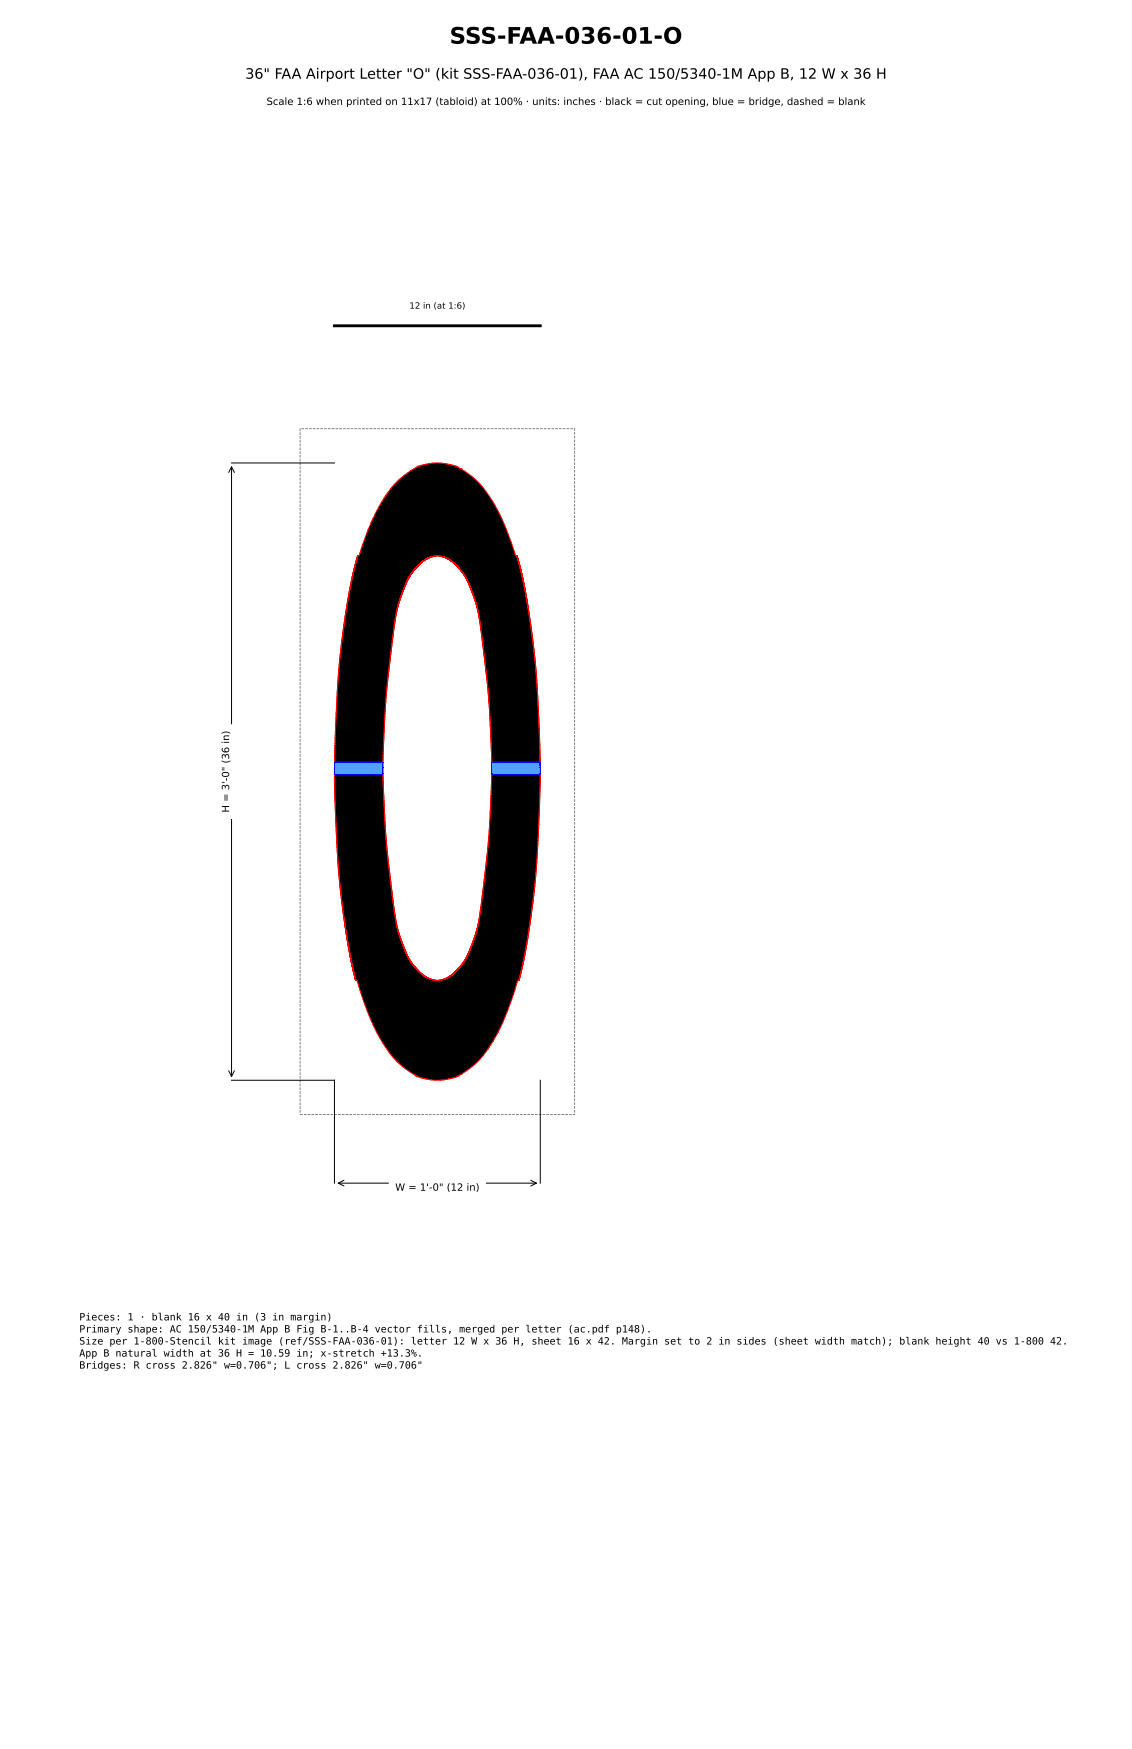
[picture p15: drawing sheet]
<svg xmlns="http://www.w3.org/2000/svg" width="279mm" height="432mm" viewBox="0 0 279 432" stroke-linecap="round" stroke-linejoin="round" font-family="sans-serif">
<defs><g id="words">
<text font-size="5.6" x="111" y="10.8">SSS-FAA-036-01-O</text>
<text font-size="3.5" x="60.5" y="19.4">36&quot; FAA Airport Letter &quot;O&quot; (kit SSS-FAA-036-01), FAA AC 150/5340-1M App B, 12 W x 36 H</text>
<g font-size="2.5">
<text x="65.8" y="25.9">Scale 1:6 when printed on 11x17 (tabloid) at 100% · units: inches · black = cut opening, blue = bridge, dashed = blank</text>
<text x="56.6" y="200.6" transform="rotate(-90 56.6 200.6)">H = 3'-0&quot; (36 in)</text>
<text x="97.5" y="294">W = 1'-0&quot; (12 in)</text>
<text x="19.6" y="326">Pieces: 1 · blank 16 x 40 in (3 in margin)</text>
<text x="19.6" y="329">Primary shape: AC 150/5340-1M App B Fig B-1..B-4 vector fills, merged per letter (ac.pdf p148).</text>
<text x="19.6" y="331.9">Size per 1-800-Stencil kit image (ref/SSS-FAA-036-01): letter 12 W x 36 H, sheet 16 x 42. Margin set to 2 in sides (sheet width match); blank height 40 vs 1-800 42.</text>
<text x="19.6" y="334.9">App B natural width at 36 H = 10.59 in; x-stretch +13.3%.</text>
<text x="19.6" y="337.9">Bridges: R cross 2.826&quot; w=0.706&quot;; L cross 2.826&quot; w=0.706&quot;</text>
</g>
<text font-size="2.1" x="101" y="76.2">12 in (at 1:6)</text>
</g></defs>
<path d="M74.1 105.8h67.7v169.4h-67.7z" fill="none" stroke="#808080" stroke-width=".25" stroke-dasharray=".7 .3" stroke-linecap="butt"/>
<path d="M97.8 119l1.7-1.4 3.4-2.3v-.1l2.5-.7 1.8-.2 2.6 .1 3.2 .8 3.9 2.8a32.3 32.3 0 0 1 7.7 11.8l2.7 7.4h.3l.3 1.1 1.4 5.9 1.3 7.3 1 7.4 .8 7.6 .6 11 .3 10.7h-11.9l-.9-17.9-1.7-14.6-1.1-5.9-2-5.8-.8-1.6-1-1.4-1.3-1.5-1.4-1.2-1.4-.7-1.9-.4-1.9 .4-1.1 .7-1.2 .9-1.8 2-1.6 2.7-2.1 5.7-1.1 6.1-1.7 14.7-.9 17.8h-11.9l.4-13.2 .8-11.4 1.5-12 1.7-9.3 1.3-5 .3-.1 1.2-3.7 2.2-5.4 2.9-5.2zM82.6 191.1h11.9l.9 17.8 1.8 15.3 1 5.5 2.1 5.7 1.6 2.7 1.5 1.8 1.5 1.1 1.2 .7 1.8 .4 1.7-.4 1.4-.6 1.4-1.2 1.5-1.6 1-1.5 .8-1.5 2-5.8 1.1-6 1.7-14.5 .9-17.9h11.9l-.2 10.8-.7 12-.6 6.8-1.2 8.9-1.2 6.9-1.3 5.6h-.4l-1.7 5.4-2.1 5.4-2.2 4.2-2.3 3.3-2 2.2-2.4 1.9-1.7 1v.2l-1.2 .4-2.7 .5h-3.3l-3.5-1v-.1l-2.4-1.6a28.1 28.1 0 0 1-8.2-11l-2.2-5.4-1.6-5.4h-.4l-1.2-5.3-1.3-7.1-1.1-8.1-.7-7.4-.6-11.9z" fill="#000" stroke="#f00" stroke-width=".25"/>
<g fill="#4fa3ff" stroke="#00f" stroke-width=".25">
<path d="M82.6 188.2h11.9v2.9h-11.9z"/>
<path d="M121.4 188.2h11.9v2.9h-11.9z"/>
</g>
<path d="M56.4 116.7l.7-1.5 .8 1.5M57.1 115.2v150.6M57.1 114.3h25.4M56.4 264.3l.7 1.5 .8-1.5M57.1 266.7h25.4v25.4M133.3 266.7v25.4M83.5 292.1h48.9M84.9 291.4l-1.4 .7 1.4 .7M131 291.4l1.4 .7-1.4 .7" fill="none" stroke="#000" stroke-width=".25"/>
<path d="M82.5 80.4h50.8" fill="none" stroke="#000" stroke-width=".71"/>
<g fill="#fff" stroke="#fff" stroke-width=".35">
<path d="M96.1 290.7h23.7v5.3h-23.7z"/>
<path d="M53.3 179h5.3v23h-5.3z"/>
</g>
<use href="#words"/>
</svg>
